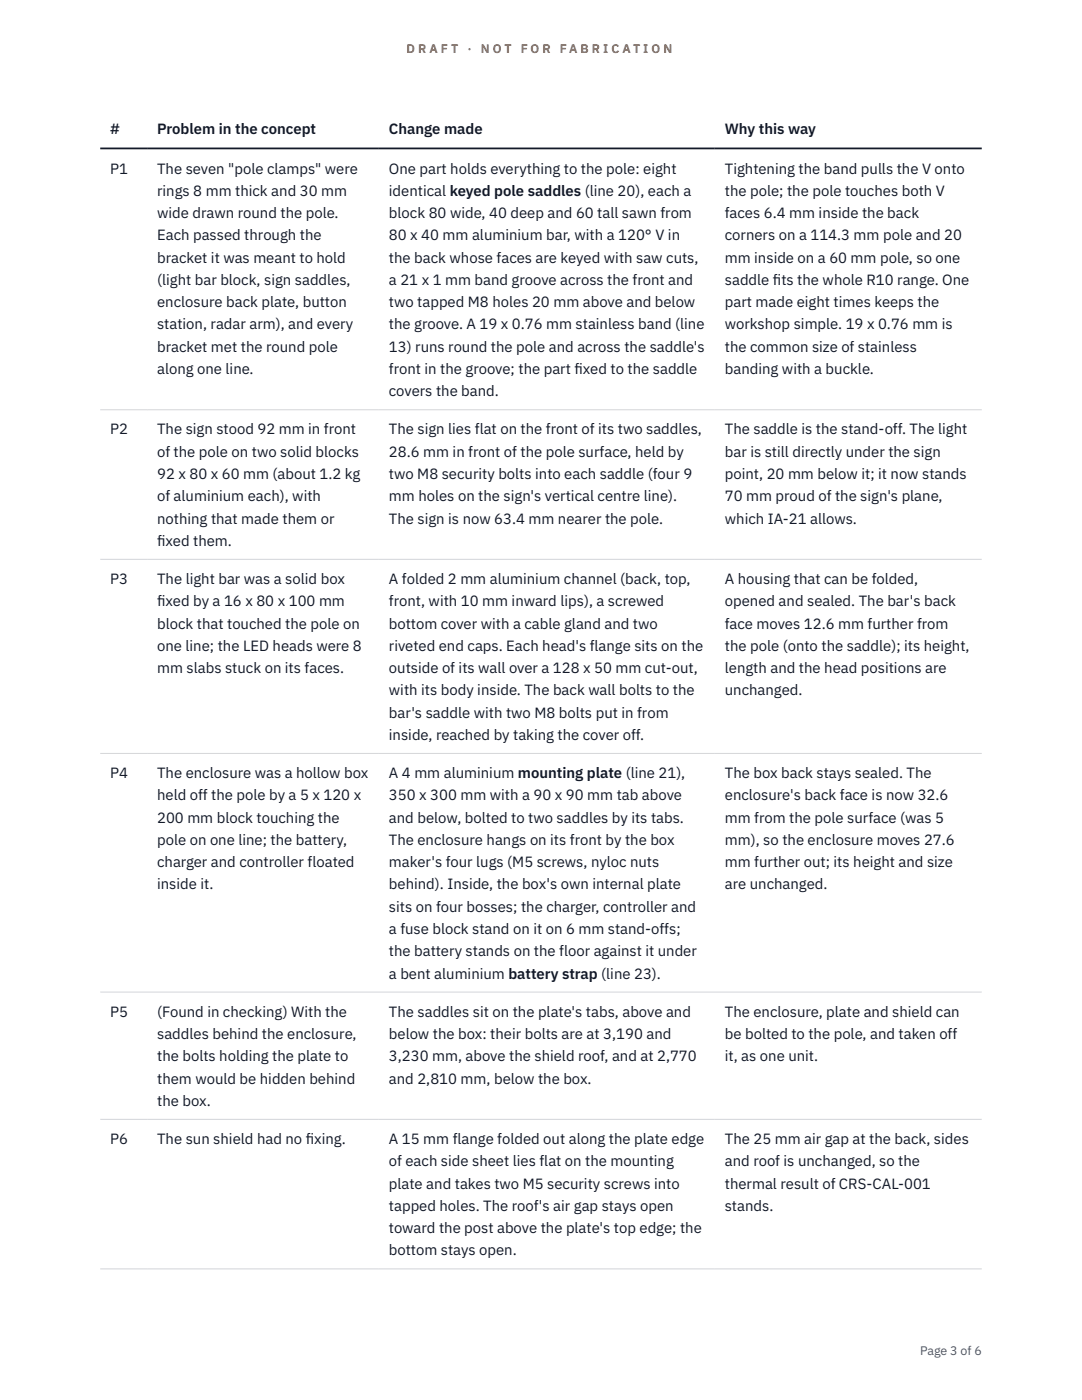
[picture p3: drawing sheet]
<svg xmlns="http://www.w3.org/2000/svg" width="216mm" height="279mm" viewBox="0 0 216 279" stroke-linecap="round" stroke-linejoin="round" font-family="sans-serif">
<defs><g id="words">
<g font-size="3" fill="#111827">
<text x="22" y="26.8">#</text>
<text x="31.4" y="26.8">Problem in the concept</text>
<text x="77.6" y="26.8">Change made</text>
<text x="144.6" y="26.8">Why this way</text>
<text x="22" y="34.6">P1</text>
<text x="31.4" y="34.6">The seven &quot;pole clamps&quot; were</text>
<text x="77.6" y="34.6">One part holds everything to the pole: eight</text>
<text x="144.6" y="34.6">Tightening the band pulls the V onto</text>
<text x="31.4" y="39.1">rings 8 mm thick and 30 mm</text>
<text x="77.6" y="39.1">identical keyed pole saddles (line 20), each a</text>
<text x="144.6" y="39.1">the pole; the pole touches both V</text>
<text x="31.4" y="43.5">wide drawn round the pole.</text>
<text x="31.4" y="48">Each passed through the</text>
<text x="77.6" y="43.5">block 80 wide, 40 deep and 60 tall sawn from</text>
<text x="77.6" y="48">80 x 40 mm aluminium bar, with a 120° V in</text>
<text x="144.6" y="43.5">faces 6.4 mm inside the back</text>
<text x="144.6" y="48">corners on a 114.3 mm pole and 20</text>
<text x="31.4" y="52.4">bracket it was meant to hold</text>
<text x="77.6" y="52.4">the back whose faces are keyed with saw cuts,</text>
<text x="144.6" y="52.4">mm inside on a 60 mm pole, so one</text>
<text x="31.4" y="56.9">(light bar block, sign saddles,</text>
<text x="77.6" y="56.9">a 21 x 1 mm band groove across the front and</text>
<text x="144.6" y="56.9">saddle f</text>
<text x="154.2" y="56.9">its the whole R10 range. One</text>
<text x="31.4" y="61.3">enclosure back plate, button</text>
<text x="31.4" y="65.7">station, radar arm), and every</text>
<text x="77.6" y="61.3">two tapped M8 holes 20 mm above and below</text>
<text x="77.6" y="65.7">the groove. A 19 x 0.76 mm stainless band (line</text>
<text x="144.6" y="61.3">part made eight times keeps the</text>
<text x="144.6" y="65.7">workshop simple. 19 x 0.76 mm is</text>
<text x="31.4" y="70.2">bracket met the round pole</text>
<text x="77.6" y="70.2">13) runs round the pole and across the saddle's</text>
<text x="144.6" y="70.2">the common size of stainless</text>
<text x="31.4" y="74.6">along one line.</text>
<text x="77.6" y="74.6">front in the groove; the part f</text>
<text x="114.6" y="74.6">ixed to the saddle</text>
<text x="144.6" y="74.6">banding with a buckle.</text>
<text x="77.6" y="79.1">covers the band.</text>
<text x="22" y="86.7">P2</text>
<text x="31.4" y="86.7">The sign stood 92 mm in front</text>
<text x="77.6" y="86.7">The sign lies flat on the front of its two saddles,</text>
<text x="144.6" y="86.7">The saddle is the stand-off. The light</text>
<text x="31.4" y="91.1">of the pole on two solid blocks</text>
<text x="31.4" y="95.6">92 x 80 x 60 mm (about 1.2 kg</text>
<text x="77.6" y="91.1">28.6 mm in front of the pole surface, held by</text>
<text x="77.6" y="95.6">two M8 security bolts into each saddle (four 9</text>
<text x="144.6" y="91.1">bar is still directly under the sign</text>
<text x="144.6" y="95.6">point, 20 mm below it; it now stands</text>
<text x="31.4" y="100">of aluminium each), with</text>
<text x="77.6" y="100">mm holes on the sign's vertical centre line).</text>
<text x="144.6" y="100">70 mm proud of the sign's plane,</text>
<text x="31.4" y="104.5">nothing that made them or</text>
<text x="77.6" y="104.5">The sign is now 63.4 mm nearer the pole.</text>
<text x="144.6" y="104.5">which IA-21 allows.</text>
<text x="31.4" y="108.9">f</text>
<text x="31.4" y="108.9">ixed them.</text>
<text x="22" y="116.5">P3</text>
<text x="31.4" y="116.5">The light bar was a solid box</text>
<text x="77.6" y="116.5">A folded 2 mm aluminium channel (back, top,</text>
<text x="144.6" y="116.5">A housing that can be folded,</text>
<text x="31.4" y="121">f</text>
<text x="31.4" y="121">ixed by a 16 x 80 x 100 mm</text>
<text x="31.4" y="125.4">block that touched the pole on</text>
<text x="77.6" y="121">front, with 10 mm inward lips), a screwed</text>
<text x="77.6" y="125.4">bottom cover with a cable gland and two</text>
<text x="144.6" y="121">opened and sealed. The bar's back</text>
<text x="144.6" y="125.4">face moves 12.6 mm further from</text>
<text x="31.4" y="129.9">one line; the LED heads were 8</text>
<text x="77.6" y="129.9">riveted end caps. Each head's flange sits on the</text>
<text x="144.6" y="129.9">the pole (onto the saddle); its height,</text>
<text x="31.4" y="134.3">mm slabs stuck on its faces.</text>
<text x="77.6" y="134.3">outside of its wall over a 128 x 50 mm cut-out,</text>
<text x="144.6" y="134.3">length and the head positions are</text>
<text x="77.6" y="138.8">with its body inside. The back wall bolts to the</text>
<text x="77.6" y="143.2">bar's saddle with two M8 bolts put in from</text>
<text x="144.6" y="138.8">unchanged.</text>
<text x="77.6" y="147.7">inside, reached by taking the cover off.</text>
<text x="22" y="155.3">P4</text>
<text x="31.4" y="155.3">The enclosure was a hollow box</text>
<text x="77.6" y="155.3">A 4 mm aluminium mounting plate (line 21),</text>
<text x="144.6" y="155.3">The box back stays sealed. The</text>
<text x="31.4" y="159.7">held off the pole by a 5 x 120 x</text>
<text x="77.6" y="159.7">350 x 300 mm with a 90 x 90 mm tab above</text>
<text x="144.6" y="159.7">enclosure's back face is now 32.6</text>
<text x="31.4" y="164.2">200 mm block touching the</text>
<text x="77.6" y="164.2">and below, bolted to two saddles by its tabs.</text>
<text x="144.6" y="164.2">mm from the pole surface (was 5</text>
<text x="31.4" y="168.6">pole on one line; the battery,</text>
<text x="31.4" y="173.1">charger and controller floated</text>
<text x="77.6" y="168.6">The enclosure hangs on its front by the box</text>
<text x="77.6" y="173.1">maker's four lugs (M5 screws, nyloc nuts</text>
<text x="144.6" y="168.6">mm), so the enclosure moves 27.6</text>
<text x="144.6" y="173.1">mm further out; its height and size</text>
<text x="31.4" y="177.5">inside it.</text>
<text x="77.6" y="177.5">behind). Inside, the box's own internal plate</text>
<text x="144.6" y="177.5">are unchanged.</text>
<text x="77.6" y="182">sits on four bosses; the charger, controller and</text>
<text x="77.6" y="186.4">a fuse block stand on it on 6 mm stand-offs;</text>
<text x="77.6" y="190.8">the battery stands on the floor against it under</text>
<text x="77.6" y="195.3">a bent aluminium battery strap (line 23).</text>
<text x="22" y="202.9">P5</text>
<text x="31.4" y="202.9">(Found in checking) With the</text>
<text x="77.6" y="202.9">The saddles sit on the plate's tabs, above and</text>
<text x="144.6" y="202.9">The enclosure, plate and shield can</text>
<text x="31.4" y="207.4">saddles behind the enclosure,</text>
<text x="77.6" y="207.4">below the box: their bolts are at 3,190 and</text>
<text x="144.6" y="207.4">be bolted to the pole, and taken off</text>
<text x="31.4" y="211.8">the bolts holding the plate to</text>
<text x="77.6" y="211.8">3,230 mm, above the shield roof, and at 2,770</text>
<text x="144.6" y="211.8">it, as one unit.</text>
<text x="31.4" y="216.2">them would be hidden behind</text>
<text x="31.4" y="220.7">the box.</text>
<text x="77.6" y="216.2">and 2,810 mm, below the box.</text>
<text x="22" y="228.3">P6</text>
<text x="31.4" y="228.3">The sun shield had no f</text>
<text x="61" y="228.3">ixing.</text>
<text x="77.6" y="228.3">A 15 mm flange folded out along the plate edge</text>
<text x="77.6" y="232.8">of each side sheet lies flat on the mounting</text>
<text x="144.6" y="228.3">The 25 mm air gap at the back, sides</text>
<text x="144.6" y="232.8">and roof is unchanged, so the</text>
<text x="77.6" y="237.2">plate and takes two M5 security screws into</text>
<text x="144.6" y="237.2">thermal result of CRS-CAL-001</text>
<text x="77.6" y="241.6">tapped holes. The roof's air gap stays open</text>
<text x="144.6" y="241.6">stands.</text>
<text x="77.6" y="246.1">toward the post above the plate's top edge; the</text>
<text x="77.6" y="250.5">bottom stays open.</text>
</g>
<g font-size="2.5" fill="#b45309">
<text x="81.1" y="10.5">D R A F T</text>
<text x="93.3" y="10.5">·</text>
<text x="95.9" y="10.5">N O T</text>
<text x="103.9" y="10.5">F O R</text>
<text x="111.7" y="10.5">F A B R I C A T I O N</text>
</g>
<text font-size="2.5" fill="#4b5563" x="183.6" y="270.3">Page 3 of 6</text>
</g></defs>
<path d="M20 81.8h175.9M20 111.6h175.9M20 150.4h175.9M20 198h175.9M20 223.4h175.9M20 253.2h175.9" fill="none" stroke="#d1d5db" stroke-width=".2"/>
<path d="M20 29.6h175.9" fill="none" stroke="#111827" stroke-width=".35"/>
<use href="#words"/>
</svg>
